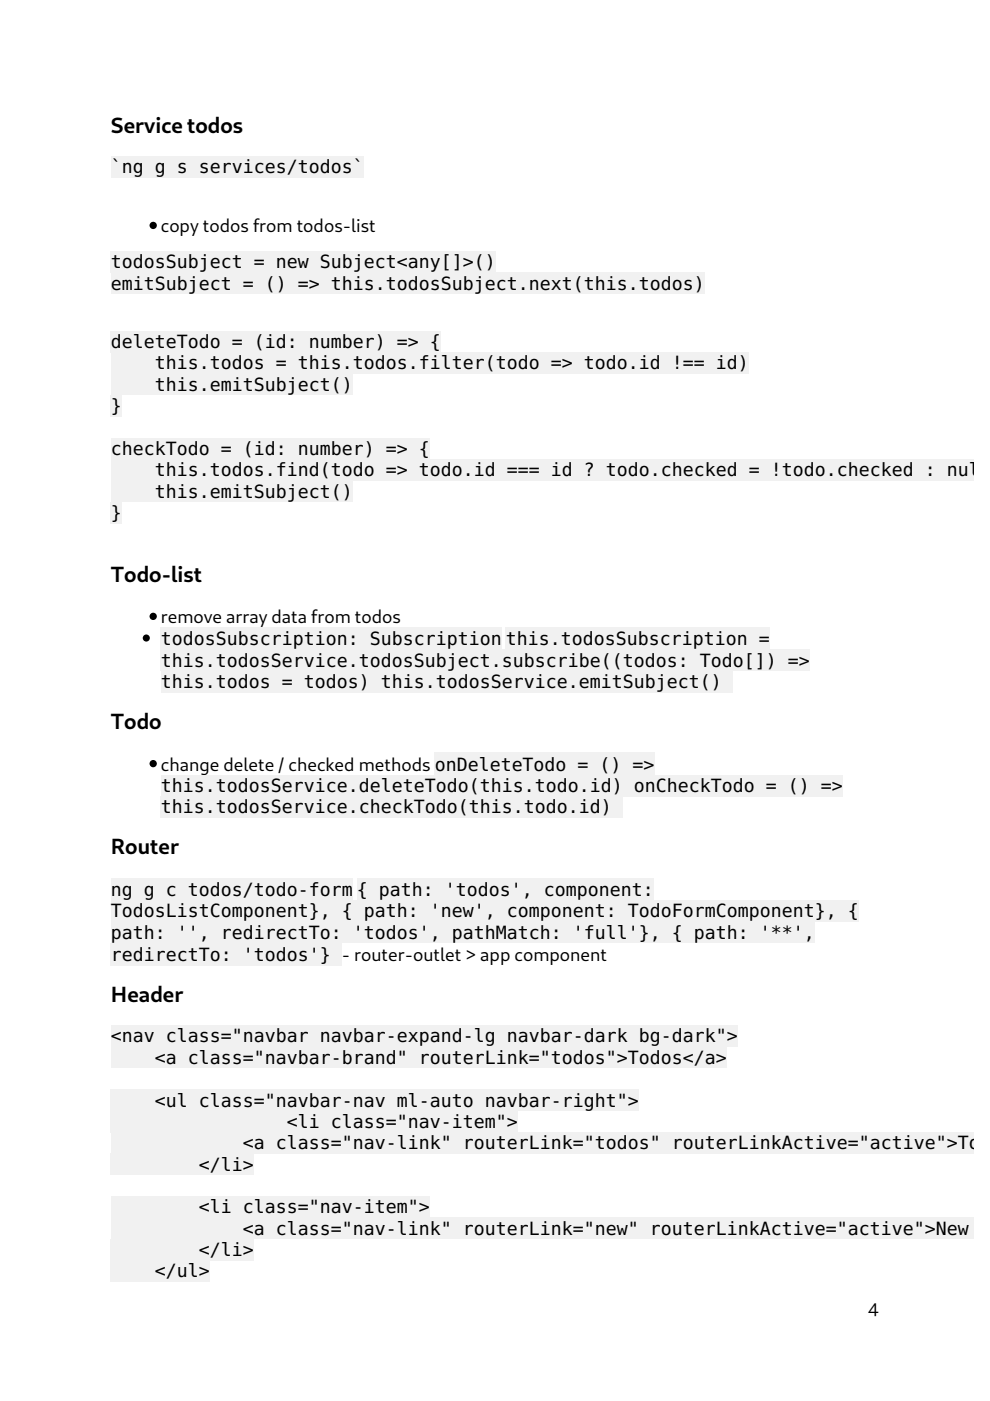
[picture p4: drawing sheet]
<svg xmlns="http://www.w3.org/2000/svg" width="210mm" height="297mm" viewBox="0 0 210 297" stroke-linecap="round" stroke-linejoin="round" font-family="sans-serif">
<defs><g id="words">
<g font-size="4.7">
<text x="23.5" y="28.1">Service todos</text>
<text x="23.5" y="123.4">Todo-list</text>
<text x="23.5" y="154.6">Todo</text>
<text x="23.5" y="181.1">Router</text>
<text x="23.5" y="212.4">Header</text>
</g>
<g font-size="3.9">
<text x="23.5" y="36.7">`ng g s services/todos`</text>
<text x="34.1" y="49.3">copy todos from todos-list</text>
<text x="23.5" y="56.9">todosSubject = new Subject&lt;any[]&gt;()</text>
<text x="23.5" y="61.4">emitSubject = () =&gt; this.todosSubject.next(this.todos)</text>
<text x="23.5" y="73.8">deleteTodo = (id: number) =&gt; {</text>
<text x="32.8" y="78.3">this.todos = this.todos.filter(todo =&gt; todo.id !== id)</text>
<text x="32.8" y="82.8">this.emitSubject()</text>
<text x="23.5" y="87.4">}</text>
<text x="23.5" y="96.4">checkTodo = (id: number) =&gt; {</text>
<text x="32.8" y="101">this.todos.find(todo =&gt; todo.id === id ? todo.checked = !todo.checked : null)</text>
<text x="32.8" y="105.5">this.emitSubject()</text>
<text x="23.5" y="110">}</text>
<text x="34.1" y="132.2">remove array data from todos</text>
<text x="34.1" y="136.8">todosSubscription: Subscription</text>
<text x="107.2" y="136.8">this.todosSubscription =</text>
<text x="34.1" y="141.4">this.todosService.todosSubject.subscribe((todos: Todo[]) =&gt;</text>
<text x="34.1" y="145.9">this.todos = todos) this.todosService.emitSubject()</text>
<text x="34.1" y="163.4">change delete / checked methods</text>
<text x="34.1" y="167.9">this.todosService.deleteTodo(this.todo.id) onCheckTodo = () =&gt;</text>
<text x="92.2" y="163.4">onDeleteTodo = () =&gt;</text>
<text x="34.1" y="172.4">this.todosService.checkTodo(this.todo.id)</text>
<text x="23.5" y="189.9">ng g c todos/todo-form</text>
<text x="75.7" y="189.9">{ path: 'todos', component:</text>
<text x="23.5" y="194.5">TodosListComponent}, { path: 'new', component: TodoFormComponent}, {</text>
<text x="23.5" y="199">path: '', redirectTo: 'todos', pathMatch: 'full'}, { path: '**',</text>
<text x="23.5" y="203.7">redirectTo: 'todos'} - router-outlet &gt; app component</text>
<text x="23.5" y="221">&lt;nav class=&quot;navbar navbar-expand-lg navbar-dark bg-dark&quot;&gt;</text>
<text x="32.8" y="225.5">&lt;a class=&quot;navbar-brand&quot; routerLink=&quot;todos&quot;&gt;Todos&lt;/a&gt;</text>
<text x="32.8" y="234.6">&lt;ul class=&quot;navbar-nav ml-auto navbar-right&quot;&gt;</text>
<text x="60.8" y="239.1">&lt;li class=&quot;nav-item&quot;&gt;</text>
<text x="51.5" y="243.7">&lt;a class=&quot;nav-link&quot; routerLink=&quot;todos&quot; routerLinkActive=&quot;active&quot;&gt;Todo</text>
<text x="42.2" y="248.2">&lt;/li&gt;</text>
<text x="42.2" y="257.2">&lt;li class=&quot;nav-item&quot;&gt;</text>
<text x="51.5" y="261.8">&lt;a class=&quot;nav-link&quot; routerLink=&quot;new&quot; routerLinkActive=&quot;active&quot;&gt;New</text>
<text x="42.2" y="266.3">&lt;/li&gt;</text>
<text x="32.8" y="270.8">&lt;/ul&gt;</text>
<text x="184" y="279.1">4</text>
</g>
</g></defs>
<path d="M23.5 33.1h53.7v4.5h-53.7z" fill="#f1f1f1"/>
<circle cx="32.5" cy="47.8" r=".77" fill="#000"/>
<g fill="#f1f1f1">
<path d="M23.5 53.3h81.7v4.5h-81.7z"/>
<path d="M23.5 57.8h126v4.6h-126z"/>
<path d="M23.5 70.2h70v4.5h-70z"/>
<path d="M23.5 74.7h135.3v4.5h-135.3z"/>
<path d="M23.5 79.2h51.3v4.6h-51.3z"/>
<path d="M23.5 83.8h2.4v4.5h-2.4z"/>
<path d="M23.5 92.8h67.6v4.6h-67.6z"/>
<path d="M23.5 97.3h182.9v4.6h-182.9z"/>
<path d="M23.5 101.9h51.3v4.5h-51.3z"/>
<path d="M23.5 106.4h2.4v4.6h-2.4z"/>
</g>
<g fill="#000">
<circle cx="31" cy="135.3" r=".75"/>
<circle cx="32.5" cy="130.7" r=".77"/>
</g>
<g fill="#f1f1f1">
<path d="M34.1 133h72.3v4.8h-72.3z"/>
<path d="M107.2 133h56v4.8h-56z"/>
<path d="M34.1 137.8h137.6v4.5h-137.6z"/>
<path d="M34.1 142.3h121.3v4.5h-121.3z"/>
</g>
<circle cx="32.5" cy="161.9" r=".77" fill="#000"/>
<g fill="#f1f1f1">
<path d="M92.2 159.6h46.6v4.7h-46.6z"/>
<path d="M34.1 164.3h144.6v4.5h-144.6z"/>
<path d="M34.1 168.8h98v4.6h-98z"/>
<path d="M23.5 186.1h51.3v4.8h-51.3z"/>
<path d="M75.7 186.1h62.9v4.8h-62.9z"/>
<path d="M23.5 190.9h158.6v4.5h-158.6z"/>
<path d="M23.5 195.4h149.3v4.5h-149.3z"/>
<path d="M23.5 199.9h49v4.8h-49z"/>
<path d="M23.5 217.4h132.9v4.6h-132.9z"/>
<path d="M23.5 221.9h130.6v4.6h-130.6z"/>
<path d="M23.5 231h112v4.5h-112z"/>
<path d="M23.5 235.5h86.3v4.6h-86.3z"/>
<path d="M23.5 240.1h182.9v4.5h-182.9z"/>
<path d="M23.5 244.6h30.3v4.5h-30.3z"/>
<path d="M23.5 253.6h67.6v4.6h-67.6z"/>
<path d="M23.5 258.2h182.9v4.5h-182.9z"/>
<path d="M23.5 262.7h30.3v4.6h-30.3z"/>
<path d="M23.5 267.2h21v4.6h-21z"/>
</g>
<use href="#words"/>
</svg>
